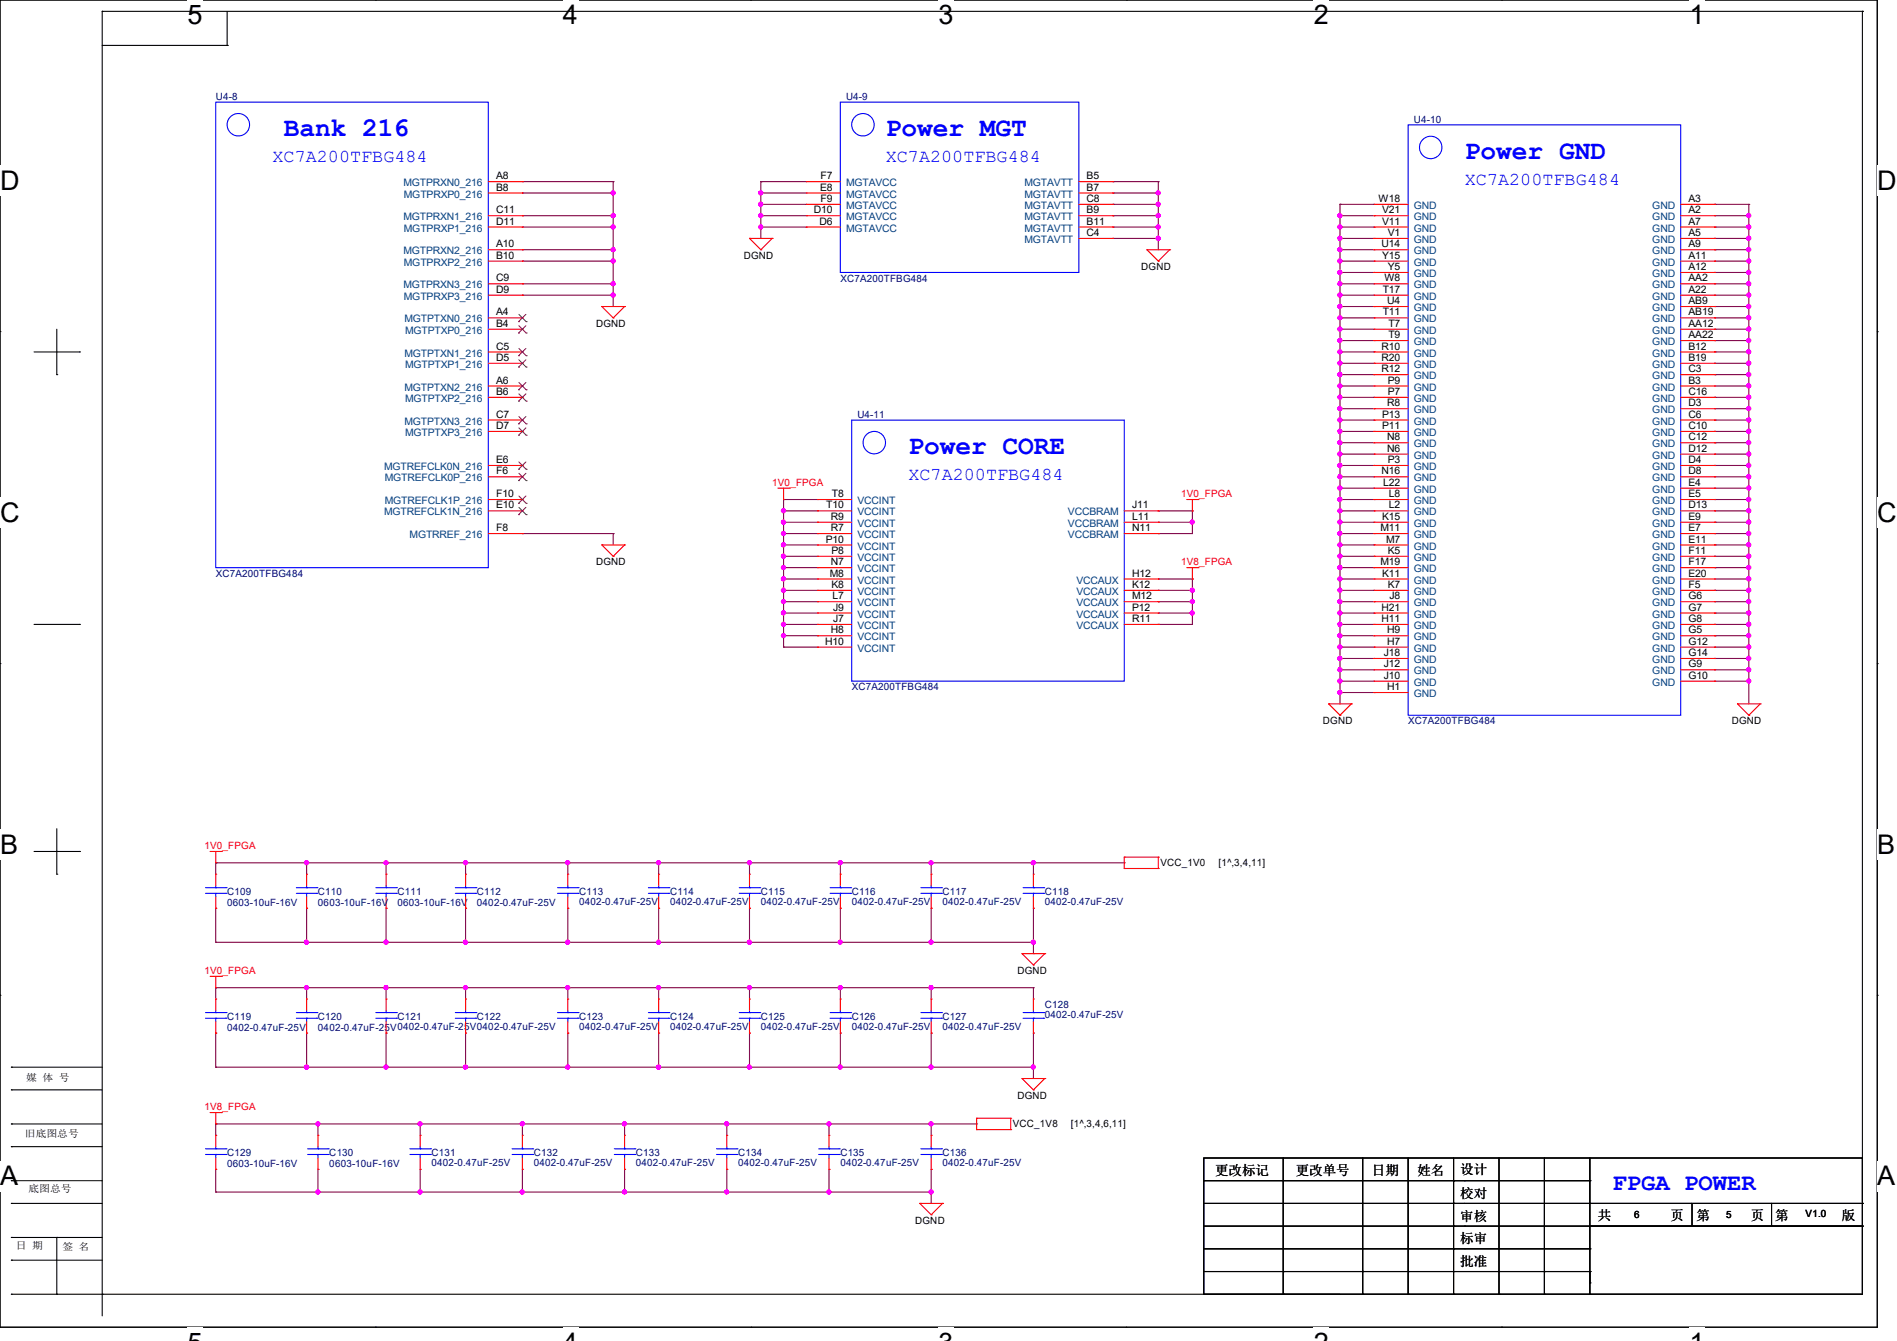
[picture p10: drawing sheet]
<svg xmlns="http://www.w3.org/2000/svg" width="297mm" height="210mm" viewBox="0 0 297 210" stroke-linecap="round" stroke-linejoin="round" font-family="sans-serif">
<defs><g id="words">
<g font-size="4.2">
<text x="29.4" y="3.8">5</text>
<text x="88.1" y="3.8">4</text>
<text x="146.9" y="3.8">3</text>
<text x="205.7" y="3.8">2</text>
<text x="264.5" y="3.8">1</text>
<text x="0" y="29.8">D</text>
<text x="293.9" y="29.8">D</text>
<text x="0" y="81.7">C</text>
<text x="293.9" y="81.7">C</text>
<text x="0" y="133.7">B</text>
<text x="293.9" y="133.7">B</text>
<text x="0" y="185.6">A</text>
<text x="293.9" y="185.6">A</text>
</g>
<g font-size="4.2" fill="#00f">
<text x="44.4" y="21.3">Bank 216</text>
<text x="138.7" y="21.3">Power MGT</text>
<text x="229.4" y="24.9">Power GND</text>
<text x="142.2" y="71.1">Power CORE</text>
</g>
<text font-size="3.7" fill="#00f" x="252.5" y="186.3">FPGA POWER</text>
<g font-size="2.8" fill="#00f">
<text x="42.7" y="25.4">XC7A200TFBG484</text>
<text x="138.7" y="25.4">XC7A200TFBG484</text>
<text x="229.4" y="28.9">XC7A200TFBG484</text>
<text x="142.2" y="75.1">XC7A200TFBG484</text>
</g>
<g font-size="2.1">
<text x="190.2" y="184.1">更改标记</text>
<text x="202.9" y="184.1">更改单号</text>
<text x="214.8" y="184.1">日期</text>
<text x="221.9" y="184.1">姓名</text>
<text x="228.6" y="183.9">设计</text>
<text x="228.6" y="187.6">校对</text>
<text x="228.6" y="191.2">审核</text>
<text x="250.1" y="191">共</text>
<text x="261.5" y="191">页</text>
<text x="265.6" y="191">第</text>
<text x="274.2" y="191">页</text>
<text x="277.9" y="191">第</text>
<text x="288.4" y="191">版</text>
<text x="228.6" y="194.7">标审</text>
<text x="228.6" y="198.3">批准</text>
</g>
<g font-size="1.6" fill="#000080">
<text x="33.8" y="15.7">U4-8</text>
<text x="132.5" y="15.7">U4-9</text>
<text x="221.4" y="19.2">U4-10</text>
<text x="131.6" y="44.1">XC7A200TFBG484</text>
<text x="134.2" y="65.4">U4-11</text>
<text x="33.8" y="90.3">XC7A200TFBG484</text>
<text x="133.3" y="108.1">XC7A200TFBG484</text>
<text x="220.5" y="113.5">XC7A200TFBG484</text>
<text x="35.6" y="140.1">C109</text>
<text x="35.6" y="141.9">0603-10uF-16V</text>
<text x="49.8" y="140.1">C110</text>
<text x="49.8" y="141.9">0603-10uF-16V</text>
<text x="62.2" y="140.1">C111</text>
<text x="62.2" y="141.9">0603-10uF-16V</text>
<text x="74.7" y="140.1">C112</text>
<text x="74.7" y="141.9">0402-0.47uF-25V</text>
<text x="90.7" y="140.1">C113</text>
<text x="90.7" y="141.7">0402-0.47uF-25V</text>
<text x="104.9" y="140.1">C114</text>
<text x="104.9" y="141.7">0402-0.47uF-25V</text>
<text x="119.1" y="140.1">C115</text>
<text x="119.1" y="141.7">0402-0.47uF-25V</text>
<text x="133.3" y="140.1">C116</text>
<text x="133.3" y="141.7">0402-0.47uF-25V</text>
<text x="147.6" y="140.1">C117</text>
<text x="147.6" y="141.7">0402-0.47uF-25V</text>
<text x="163.6" y="140.1">C118</text>
<text x="163.6" y="141.7">0402-0.47uF-25V</text>
<text x="35.6" y="159.7">C119</text>
<text x="35.6" y="161.5">0402-0.47uF-25V</text>
<text x="49.8" y="159.7">C120</text>
<text x="49.8" y="161.5">0402-0.47uF-25V0402-0.47uF-25V0402-0.47uF-25V</text>
<text x="62.2" y="159.7">C121</text>
<text x="74.7" y="159.7">C122</text>
<text x="90.7" y="159.7">C123</text>
<text x="90.7" y="161.3">0402-0.47uF-25V</text>
<text x="104.9" y="159.7">C124</text>
<text x="104.9" y="161.3">0402-0.47uF-25V</text>
<text x="119.1" y="159.7">C125</text>
<text x="119.1" y="161.3">0402-0.47uF-25V</text>
<text x="133.3" y="159.7">C126</text>
<text x="133.3" y="161.3">0402-0.47uF-25V</text>
<text x="147.6" y="159.7">C127</text>
<text x="147.6" y="161.3">0402-0.47uF-25V</text>
<text x="163.6" y="157.9">C128</text>
<text x="163.6" y="159.5">0402-0.47uF-25V</text>
<text x="35.6" y="181">C129</text>
<text x="35.6" y="182.8">0603-10uF-16V</text>
<text x="51.6" y="181">C130</text>
<text x="51.6" y="182.8">0603-10uF-16V</text>
<text x="67.6" y="181">C131</text>
<text x="67.6" y="182.6">0402-0.47uF-25V</text>
<text x="83.6" y="181">C132</text>
<text x="83.6" y="182.6">0402-0.47uF-25V</text>
<text x="99.6" y="181">C133</text>
<text x="99.6" y="182.6">0402-0.47uF-25V</text>
<text x="115.6" y="181">C134</text>
<text x="115.6" y="182.6">0402-0.47uF-25V</text>
<text x="131.6" y="181">C135</text>
<text x="131.6" y="182.6">0402-0.47uF-25V</text>
<text x="147.6" y="181">C136</text>
<text x="147.6" y="182.6">0402-0.47uF-25V</text>
</g>
<g font-size="1.6" fill="#004080">
<text x="63.2" y="29.2">MGTPRXN0_216</text>
<text x="132.5" y="29.2">MGTAVCC</text>
<text x="160.4" y="29.2">MGTAVTT</text>
<text x="63.2" y="34.5">MGTPRXN1_216</text>
<text x="63.2" y="30.9">MGTPRXP0_216</text>
<text x="132.5" y="30.9">MGTAVCC</text>
<text x="132.5" y="32.7">MGTAVCC</text>
<text x="132.5" y="34.5">MGTAVCC</text>
<text x="160.4" y="34.5">MGTAVTT</text>
<text x="160.4" y="32.7">MGTAVTT</text>
<text x="160.4" y="30.9">MGTAVTT</text>
<text x="221.4" y="32.7">GND</text>
<text x="221.4" y="34.5">GND</text>
<text x="258.7" y="34.5">GND</text>
<text x="258.7" y="32.7">GND</text>
<text x="63.2" y="39.8">MGTPRXN2_216</text>
<text x="63.2" y="41.6">MGTPRXP2_216</text>
<text x="63.2" y="36.3">MGTPRXP1_216</text>
<text x="132.5" y="36.3">MGTAVCC</text>
<text x="160.4" y="38.1">MGTAVTT</text>
<text x="160.4" y="36.3">MGTAVTT</text>
<text x="221.4" y="36.3">GND</text>
<text x="221.4" y="38.1">GND</text>
<text x="221.4" y="39.8">GND</text>
<text x="221.4" y="41.6">GND</text>
<text x="258.7" y="41.6">GND</text>
<text x="258.7" y="39.8">GND</text>
<text x="258.7" y="38.1">GND</text>
<text x="258.7" y="36.3">GND</text>
<text x="63.2" y="45.2">MGTPRXN3_216</text>
<text x="63.2" y="46.9">MGTPRXP3_216</text>
<text x="221.4" y="43.4">GND</text>
<text x="221.4" y="45.2">GND</text>
<text x="221.4" y="46.9">GND</text>
<text x="258.7" y="46.9">GND</text>
<text x="258.7" y="45.2">GND</text>
<text x="258.7" y="43.4">GND</text>
<text x="63.3" y="50.5">MGTPTXN0_216</text>
<text x="63.4" y="52.3">MGTPTXP0_216</text>
<text x="221.4" y="48.7">GND</text>
<text x="221.4" y="50.5">GND</text>
<text x="221.4" y="52.3">GND</text>
<text x="258.7" y="52.3">GND</text>
<text x="258.7" y="50.5">GND</text>
<text x="258.7" y="48.7">GND</text>
<text x="63.3" y="55.8">MGTPTXN1_216</text>
<text x="63.4" y="57.6">MGTPTXP1_216</text>
<text x="221.4" y="54.1">GND</text>
<text x="221.4" y="55.8">GND</text>
<text x="221.4" y="57.6">GND</text>
<text x="221.4" y="59.4">GND</text>
<text x="258.7" y="59.4">GND</text>
<text x="258.7" y="57.6">GND</text>
<text x="258.7" y="55.8">GND</text>
<text x="258.7" y="54.1">GND</text>
<text x="63.3" y="61.2">MGTPTXN2_216</text>
<text x="63.4" y="63">MGTPTXP2_216</text>
<text x="221.4" y="61.2">GND</text>
<text x="221.4" y="63">GND</text>
<text x="221.4" y="64.7">GND</text>
<text x="258.7" y="64.7">GND</text>
<text x="258.7" y="63">GND</text>
<text x="258.7" y="61.2">GND</text>
<text x="63.3" y="66.5">MGTPTXN3_216</text>
<text x="63.4" y="68.3">MGTPTXP3_216</text>
<text x="221.4" y="66.5">GND</text>
<text x="221.4" y="68.3">GND</text>
<text x="221.4" y="70.1">GND</text>
<text x="221.4" y="71.8">GND</text>
<text x="258.7" y="71.8">GND</text>
<text x="258.7" y="70.1">GND</text>
<text x="258.7" y="68.3">GND</text>
<text x="258.7" y="66.5">GND</text>
<text x="60.2" y="73.6">MGTREFCLK0N_216</text>
<text x="60.2" y="75.4">MGTREFCLK0P_216</text>
<text x="221.4" y="73.6">GND</text>
<text x="221.4" y="75.4">GND</text>
<text x="221.4" y="77.2">GND</text>
<text x="258.7" y="77.2">GND</text>
<text x="258.7" y="75.4">GND</text>
<text x="258.7" y="73.6">GND</text>
<text x="60.2" y="80.7">MGTREFCLK1N_216</text>
<text x="60.2" y="79">MGTREFCLK1P_216</text>
<text x="134.2" y="79">VCCINT</text>
<text x="134.2" y="80.7">VCCINT</text>
<text x="134.2" y="82.5">VCCINT</text>
<text x="167.2" y="82.5">VCCBRAM</text>
<text x="167.2" y="80.7">VCCBRAM</text>
<text x="221.4" y="79">GND</text>
<text x="221.4" y="80.7">GND</text>
<text x="221.4" y="82.5">GND</text>
<text x="258.7" y="82.5">GND</text>
<text x="258.7" y="80.7">GND</text>
<text x="258.7" y="79">GND</text>
<text x="64.1" y="84.3">MGTRREF_216</text>
<text x="134.2" y="84.3">VCCINT</text>
<text x="134.2" y="86.1">VCCINT</text>
<text x="134.2" y="87.8">VCCINT</text>
<text x="134.2" y="89.6">VCCINT</text>
<text x="167.2" y="84.3">VCCBRAM</text>
<text x="221.4" y="84.3">GND</text>
<text x="221.4" y="86.1">GND</text>
<text x="221.4" y="87.8">GND</text>
<text x="221.4" y="89.6">GND</text>
<text x="258.7" y="89.6">GND</text>
<text x="258.7" y="87.8">GND</text>
<text x="258.7" y="86.1">GND</text>
<text x="258.7" y="84.3">GND</text>
<text x="134.2" y="91.4">VCCINT</text>
<text x="134.2" y="93.2">VCCINT</text>
<text x="134.2" y="95">VCCINT</text>
<text x="168.5" y="95">VCCAUX</text>
<text x="168.5" y="93.2">VCCAUX</text>
<text x="168.5" y="91.4">VCCAUX</text>
<text x="221.4" y="91.4">GND</text>
<text x="221.4" y="93.2">GND</text>
<text x="221.4" y="95">GND</text>
<text x="258.7" y="95">GND</text>
<text x="258.7" y="93.2">GND</text>
<text x="258.7" y="91.4">GND</text>
<text x="134.2" y="96.7">VCCINT</text>
<text x="134.2" y="98.5">VCCINT</text>
<text x="134.2" y="100.3">VCCINT</text>
<text x="168.5" y="98.5">VCCAUX</text>
<text x="168.5" y="96.7">VCCAUX</text>
<text x="221.4" y="96.7">GND</text>
<text x="221.4" y="98.5">GND</text>
<text x="221.4" y="100.3">GND</text>
<text x="258.7" y="100.3">GND</text>
<text x="258.7" y="98.5">GND</text>
<text x="258.7" y="96.7">GND</text>
<text x="134.2" y="102.1">VCCINT</text>
<text x="221.4" y="102.1">GND</text>
<text x="221.4" y="103.8">GND</text>
<text x="221.4" y="105.6">GND</text>
<text x="221.4" y="107.4">GND</text>
<text x="258.7" y="107.4">GND</text>
<text x="258.7" y="105.6">GND</text>
<text x="258.7" y="103.8">GND</text>
<text x="258.7" y="102.1">GND</text>
<text x="221.4" y="109.2">GND</text>
</g>
<g font-size="1.6">
<text x="77.7" y="29.8">B8</text>
<text x="77.7" y="28.1">A8</text>
<text x="128.4" y="29.8">E8</text>
<text x="128.5" y="28.1">F7</text>
<text x="170.1" y="29.8">B7</text>
<text x="170.1" y="28.1">B5</text>
<text x="77.7" y="35.2">D11</text>
<text x="77.7" y="33.4">C11</text>
<text x="127.4" y="33.4">D10</text>
<text x="128.3" y="35.2">D6</text>
<text x="128.5" y="31.6">F9</text>
<text x="170.1" y="35.2">B11</text>
<text x="170.1" y="33.4">B9</text>
<text x="170.1" y="31.6">C8</text>
<text x="215.9" y="31.6">W18</text>
<text x="216.4" y="33.4">V21</text>
<text x="216.4" y="35.2">V11</text>
<text x="264.4" y="35.2">A7</text>
<text x="264.4" y="33.4">A2</text>
<text x="264.4" y="31.6">A3</text>
<text x="77.7" y="40.5">B10</text>
<text x="77.7" y="38.7">A10</text>
<text x="116.5" y="40.6">DGND</text>
<text x="170.1" y="37">C4</text>
<text x="216.3" y="38.7">U14</text>
<text x="216.4" y="40.5">Y15</text>
<text x="217.3" y="37">V1</text>
<text x="264.4" y="40.5">A11</text>
<text x="264.4" y="38.7">A9</text>
<text x="264.4" y="37">A5</text>
<text x="77.7" y="45.8">D9</text>
<text x="77.7" y="44.1">C9</text>
<text x="178.7" y="42.3">DGND</text>
<text x="216.5" y="45.8">T17</text>
<text x="216.7" y="44.1">W8</text>
<text x="217.2" y="47.6">U4</text>
<text x="217.3" y="42.3">Y5</text>
<text x="264.4" y="47.6">AB9</text>
<text x="264.4" y="45.8">A22</text>
<text x="264.4" y="44.1">AA2</text>
<text x="264.4" y="42.3">A12</text>
<text x="77.7" y="51.2">B4</text>
<text x="77.7" y="49.4">A4</text>
<text x="93.3" y="51.2">DGND</text>
<text x="216.5" y="49.4">T11</text>
<text x="217.4" y="51.2">T7</text>
<text x="217.4" y="53">T9</text>
<text x="264.4" y="53">AA22</text>
<text x="264.4" y="51.2">AA12</text>
<text x="264.4" y="49.4">AB19</text>
<text x="77.7" y="56.5">D5</text>
<text x="77.7" y="54.7">C5</text>
<text x="216.3" y="54.7">R10</text>
<text x="216.3" y="56.5">R20</text>
<text x="216.3" y="58.3">R12</text>
<text x="264.4" y="58.3">C3</text>
<text x="264.4" y="56.5">B19</text>
<text x="264.4" y="54.7">B12</text>
<text x="77.7" y="65.4">C7</text>
<text x="77.7" y="61.8">B6</text>
<text x="77.7" y="60.1">A6</text>
<text x="216.4" y="65.4">P13</text>
<text x="217.2" y="63.6">R8</text>
<text x="217.3" y="60.1">P9</text>
<text x="217.3" y="61.8">P7</text>
<text x="264.4" y="65.4">C6</text>
<text x="264.4" y="63.6">D3</text>
<text x="264.4" y="61.8">C16</text>
<text x="264.4" y="60.1">B3</text>
<text x="77.7" y="67.2">D7</text>
<text x="216.4" y="67.2">P11</text>
<text x="217.2" y="69">N8</text>
<text x="217.2" y="70.7">N6</text>
<text x="264.4" y="70.7">D12</text>
<text x="264.4" y="69">C12</text>
<text x="264.4" y="67.2">C10</text>
<text x="77.7" y="72.5">E6</text>
<text x="77.7" y="74.3">F6</text>
<text x="77.7" y="77.9">F10</text>
<text x="130.3" y="77.9">T8</text>
<text x="216.3" y="74.3">N16</text>
<text x="216.6" y="76.1">L22</text>
<text x="217.3" y="72.5">P3</text>
<text x="217.5" y="77.9">L8</text>
<text x="264.4" y="77.9">E5</text>
<text x="264.4" y="76.1">E4</text>
<text x="264.4" y="74.3">D8</text>
<text x="264.4" y="72.5">D4</text>
<text x="77.7" y="83.2">F8</text>
<text x="77.7" y="79.6">E10</text>
<text x="129.4" y="79.6">T10</text>
<text x="130.1" y="81.4">R9</text>
<text x="130.1" y="83.2">R7</text>
<text x="177.2" y="83.2">N11</text>
<text x="177.2" y="81.4">L11</text>
<text x="177.2" y="79.6">J11</text>
<text x="216.2" y="83.2">M11</text>
<text x="216.4" y="81.4">K15</text>
<text x="217.5" y="79.6">L2</text>
<text x="264.4" y="83.2">E7</text>
<text x="264.4" y="81.4">E9</text>
<text x="264.4" y="79.6">D13</text>
<text x="93.3" y="88.6">DGND</text>
<text x="129.3" y="85">P10</text>
<text x="130.1" y="88.5">N7</text>
<text x="130.2" y="86.7">P8</text>
<text x="216.2" y="88.5">M19</text>
<text x="217" y="85">M7</text>
<text x="217.3" y="86.7">K5</text>
<text x="264.4" y="88.5">F17</text>
<text x="264.4" y="86.7">F11</text>
<text x="264.4" y="85">E11</text>
<text x="129.9" y="90.3">M8</text>
<text x="130.2" y="92.1">K8</text>
<text x="130.3" y="93.9">L7</text>
<text x="130.4" y="95.6">J9</text>
<text x="177.2" y="95.6">P12</text>
<text x="177.2" y="93.9">M12</text>
<text x="177.2" y="92.1">K12</text>
<text x="177.2" y="90.3">H12</text>
<text x="216.3" y="95.6">H21</text>
<text x="216.4" y="90.3">K11</text>
<text x="217.3" y="92.1">K7</text>
<text x="217.5" y="93.9">J8</text>
<text x="264.4" y="95.6">G7</text>
<text x="264.4" y="93.9">G6</text>
<text x="264.4" y="92.1">F5</text>
<text x="264.4" y="90.3">E20</text>
<text x="129.2" y="101">H10</text>
<text x="130.1" y="99.2">H8</text>
<text x="130.4" y="97.4">J7</text>
<text x="177.2" y="97.4">R11</text>
<text x="216.3" y="97.4">H11</text>
<text x="217.2" y="99.2">H9</text>
<text x="217.2" y="101">H7</text>
<text x="264.4" y="101">G12</text>
<text x="264.4" y="99.2">G5</text>
<text x="264.4" y="97.4">G8</text>
<text x="216.7" y="102.7">J18</text>
<text x="216.7" y="104.5">J12</text>
<text x="216.7" y="106.3">J10</text>
<text x="264.4" y="106.3">G10</text>
<text x="264.4" y="104.5">G9</text>
<text x="264.4" y="102.7">G14</text>
<text x="207.1" y="113.5">DGND</text>
<text x="217.2" y="108.1">H1</text>
<text x="271.1" y="113.5">DGND</text>
<text x="181.7" y="135.7">VCC_1V0</text>
<text x="190.8" y="135.7">[1^,3,4,11]</text>
<text x="159.3" y="152.6">DGND</text>
<text x="4.1" y="169.2">媒 体 号</text>
<text x="159.3" y="172.1">DGND</text>
<text x="3.9" y="178.1">旧底图总号</text>
<text x="158.6" y="176.6">VCC_1V8</text>
<text x="167.7" y="176.6">[1^,3,4,6,11]</text>
<text x="4.4" y="186.7">底图总号</text>
<text x="143.3" y="191.7">DGND</text>
<text x="255.9" y="190.8">6</text>
<text x="270.3" y="190.8">5</text>
<text x="282.7" y="190.6">V1.0</text>
<text x="2.5" y="195.6">日 期</text>
<text x="9.8" y="195.7">签 名</text>
</g>
<g font-size="1.6" fill="#f00">
<text x="120.9" y="76.1">1V0_FPGA</text>
<text x="184.9" y="77.9">1V0_FPGA</text>
<text x="184.9" y="88.6">1V8_FPGA</text>
<text x="32" y="133">1V0_FPGA</text>
<text x="32" y="152.6">1V0_FPGA</text>
<text x="32" y="173.9">1V8_FPGA</text>
</g>
</g></defs>
<path d="M0 0h293.9v207.9h-293.9z" fill="none" stroke="#000" stroke-width=".17"/>
<g fill="#fff">
<path d="M29.4 0h2.3v4.7h-2.3z"/>
<path d="M29.4 207.9h2.3v2.1h-2.3z"/>
</g>
<path d="M58.8 0h.1M58.8 207.9h.1" fill="none" stroke="#000" stroke-width=".17"/>
<g fill="#fff">
<path d="M88.1 0h2.4v4.7h-2.4z"/>
<path d="M88.1 207.9h2.4v2.1h-2.4z"/>
</g>
<path d="M117.6 0h.1M117.6 207.9h.1" fill="none" stroke="#000" stroke-width=".17"/>
<g fill="#fff">
<path d="M146.9 0h2.4v4.7h-2.4z"/>
<path d="M146.9 207.9h2.4v2.1h-2.4z"/>
</g>
<path d="M176.3 0h.1M176.3 207.9h.1" fill="none" stroke="#000" stroke-width=".17"/>
<g fill="#fff">
<path d="M205.7 0h2.4v4.7h-2.4z"/>
<path d="M205.7 207.9h2.4v2.1h-2.4z"/>
</g>
<path d="M235.1 0h.1M235.1 207.9h.1" fill="none" stroke="#000" stroke-width=".17"/>
<g fill="#fff">
<path d="M264.5 0h2.4v4.7h-2.4z"/>
<path d="M264.5 207.9h2.4v2.1h-2.4z"/>
<path d="M0 26h3v4.7h-3z"/>
<path d="M293.9 26h3.1v4.7h-3.1z"/>
<path d="M0 77.9h3v4.7h-3z"/>
<path d="M293.9 77.9h3.1v4.7h-3.1z"/>
</g>
<path d="M0 51.9h.1M293.9 51.9h.1" fill="none" stroke="#000" stroke-width=".17"/>
<g fill="#fff">
<path d="M0 129.9h2.8v4.7h-2.8z"/>
<path d="M293.9 129.9h2.9v4.7h-2.9z"/>
</g>
<path d="M0 103.9h.1M293.9 103.9h.1" fill="none" stroke="#000" stroke-width=".17"/>
<g fill="#fff">
<path d="M0 181.8h2.8v4.8h-2.8z"/>
<path d="M293.8 181.8h3v4.8h-3z"/>
</g>
<g fill="none" stroke="#000" stroke-width=".17">
<path d="M16 1.8h.1M16 7.1h19.6M16 1.8v204.3M16 1.8h275.6M35.6 7.1h.1M35.6 1.8v5.3M291.6 1.8h.1M291.6 1.8v179.6M5.3 55.1h7.1M8.9 58.7h.1M8.9 51.6v7.1M12.4 55.1h.1"/>
<path d="M5.3 97.8h7.1M12.4 97.8h.1M5.3 133.3h7.1M8.9 136.9h.1M8.9 129.8v7.1M12.4 133.3h.1M0 155.9h.1M293.9 155.9h.1M1.8 167.1h.1M1.8 170.7h.1M1.8 176h.1M1.8 179.6h.1"/>
<path d="M1.8 167.1h14.2M1.8 170.7h14.2M1.8 176h14.2M1.8 179.6h14.2M1.8 184.9h.1M1.8 188.5h.1M1.8 193.8h.1M1.8 197.4h.1M1.8 184.9h14.2M1.8 188.5h14.2M1.8 193.8h14.2M1.8 197.4h14.2"/>
<path d="M8.9 193.8h.1M8.9 193.8v8.9M188.5 181.4h103.1v21.3h-103.1zM188.5 184.9h60.4M188.5 188.5h103.1M188.5 192h103.1M188.5 195.6h60.4M188.5 199.1h60.4M200.9 199.1h.1M200.9 181.4v21.3M213.4 199.1h.1M213.4 181.4v21.3"/>
<path d="M220.5 199.1h.1M220.5 181.4v21.3M227.6 199.1h.1M227.6 184.9h.1M227.6 188.5h.1M227.6 192h.1M227.6 195.6h.1M227.6 181.4v21.3M234.7 199.1h.1M234.7 181.4v21.3M241.8 199.1h.1M241.8 181.4v21.3"/>
<path d="M248.9 184.9h.1M248.9 199.1h.1M248.9 188.5h.1M248.9 192h.1M248.9 195.6h.1M248.9 181.4v21.3M264.9 192h.1M264.9 188.5v3.5M277.4 192h.1M277.4 188.5v3.5M291.6 188.5h.1M291.6 192h.1"/>
<path d="M1.8 202.7h.1M1.8 202.7h208M8.9 202.7h.1M16 202.7h.1M200.9 202.7h.1M213.4 202.7h.1M220.5 202.7h.1M227.6 202.7h.1M234.7 202.7h.1M241.8 202.7h.1M248.9 200.9h.1M248.9 202.7h.1"/>
</g>
<g fill="none" stroke="#800040" stroke-width=".17">
<path d="M81.8 28.4h.1M81.8 30.2h.1M81.8 33.8h.1M81.8 35.6h.1M81.8 39.1h.1M81.8 33.8h14.2M81.8 35.6h14.2M81.8 39.1h14.2M81.8 28.4h14.2M81.8 30.2h14.2M96 28.4h.1M96 33.8h.1"/>
<path d="M96 39.1h.1M96 30.2h.1M96 35.6h.1M96 28.4v19.6M119.1 28.4h.1M119.1 30.2h.1M119.1 32h.1M119.1 33.8h.1M119.1 35.6h.1M119.1 32h7.1M119.1 33.8h7.1M119.1 35.6h7.1"/>
<path d="M119.1 28.4h7.1M119.1 30.2h7.1M119.1 28.4v8.9M174.2 28.4h.1M174.2 30.2h.1M174.2 32h.1M174.2 33.8h.1M174.2 35.6h.1M174.2 37.3h.1M174.2 32h7.2M174.2 33.8h7.2M174.2 35.6h7.2"/>
<path d="M174.2 37.3h7.2M174.2 28.4h7.2M174.2 30.2h7.2M181.4 28.4h.1M181.4 30.2h.1M181.4 32h.1M181.4 33.8h.1M181.4 35.6h.1M181.4 37.3h.1M181.4 28.4v10.7M209.8 32h.1M209.8 33.8h.1"/>
<path d="M209.8 35.6h.1M209.8 37.3h.1M209.8 39.1h.1M209.8 32h5.3M209.8 33.8h5.3M209.8 35.6h5.3M209.8 37.3h5.3M209.8 39.1h5.3M209.8 32v78.2M268.5 32h.1M268.5 33.8h.1M268.5 35.6h.1"/>
<path d="M268.5 37.3h.1M268.5 39.1h.1M268.5 32h5.3M268.5 33.8h5.3M268.5 35.6h5.3M268.5 37.3h5.3M268.5 39.1h5.3M273.8 32h.1M273.8 33.8h.1M273.8 35.6h.1M273.8 37.3h.1M273.8 39.1h.1"/>
<path d="M273.8 32v78.2M81.8 40.9h.1M81.8 44.4h.1M81.8 46.2h.1M81.8 40.9h14.2M81.8 44.4h14.2M81.8 46.2h14.2M96 44.4h.1M96 40.9h.1M96 46.2h.1M209.8 40.9h.1M209.8 42.7h.1"/>
<path d="M209.8 44.4h.1M209.8 46.2h.1M209.8 48h.1M209.8 49.8h.1M209.8 51.6h.1M209.8 53.3h.1M209.8 55.1h.1M209.8 56.9h.1M209.8 58.7h.1M209.8 40.9h5.3M209.8 42.7h5.3M209.8 44.4h5.3"/>
<path d="M209.8 46.2h5.3M209.8 48h5.3M209.8 49.8h5.3M209.8 51.6h5.3M209.8 53.3h5.3M209.8 55.1h5.3M209.8 56.9h5.3M209.8 58.7h5.3M268.5 40.9h.1M268.5 42.7h.1M268.5 44.4h.1M268.5 46.2h.1"/>
<path d="M268.5 48h.1M268.5 49.8h.1M268.5 51.6h.1M268.5 53.3h.1M268.5 55.1h.1M268.5 56.9h.1M268.5 58.7h.1M268.5 40.9h5.3M268.5 42.7h5.3M268.5 44.4h5.3M268.5 46.2h5.3M268.5 48h5.3"/>
<path d="M268.5 49.8h5.3M268.5 51.6h5.3M268.5 53.3h5.3M268.5 55.1h5.3M268.5 56.9h5.3M268.5 58.7h5.3M273.8 40.9h.1M273.8 42.7h.1M273.8 44.4h.1M273.8 46.2h.1M273.8 48h.1M273.8 49.8h.1"/>
<path d="M273.8 51.6h.1M273.8 53.3h.1M273.8 55.1h.1M273.8 56.9h.1M273.8 58.7h.1M122.7 78.2h.1M122.7 78.2h5.3M122.7 78.2v23.1M209.8 60.5h.1M209.8 62.2h.1M209.8 64h.1M209.8 65.8h.1"/>
<path d="M209.8 67.6h.1M209.8 69.3h.1M209.8 71.1h.1M209.8 72.9h.1M209.8 74.7h.1M209.8 76.5h.1M209.8 78.2h.1M209.8 78.2h5.3M209.8 60.5h5.3M209.8 62.2h5.3M209.8 64h5.3M209.8 65.8h5.3"/>
<path d="M209.8 67.6h5.3M209.8 69.3h5.3M209.8 71.1h5.3M209.8 72.9h5.3M209.8 74.7h5.3M209.8 76.5h5.3M268.5 60.5h.1M268.5 62.2h.1M268.5 64h.1M268.5 65.8h.1M268.5 67.6h.1M268.5 69.3h.1"/>
<path d="M268.5 71.1h.1M268.5 72.9h.1M268.5 74.7h.1M268.5 76.5h.1M268.5 78.2h.1M268.5 78.2h5.3M268.5 60.5h5.3M268.5 62.2h5.3M268.5 64h5.3M268.5 65.8h5.3M268.5 67.6h5.3M268.5 69.3h5.3"/>
<path d="M268.5 71.1h5.3M268.5 72.9h5.3M268.5 74.7h5.3M268.5 76.5h5.3M273.8 60.5h.1M273.8 62.2h.1M273.8 64h.1M273.8 65.8h.1M273.8 67.6h.1M273.8 69.3h.1M273.8 71.1h.1M273.8 72.9h.1"/>
<path d="M273.8 74.7h.1M273.8 76.5h.1M273.8 78.2h.1M81.8 83.6h.1M81.8 83.6h14.2M96 83.6h.1M96 83.6v1.7M122.7 80h.1M122.7 81.8h.1M122.7 83.6h.1M122.7 85.3h.1M122.7 87.1h.1"/>
<path d="M122.7 88.9h.1M122.7 90.7h.1M122.7 92.5h.1M122.7 94.2h.1M122.7 96h.1M122.7 97.8h.1M122.7 99.6h.1M122.7 97.8h5.3M122.7 90.7h5.3M122.7 92.5h5.3M122.7 94.2h5.3M122.7 96h5.3"/>
<path d="M122.7 80h5.3M122.7 83.6h5.3M122.7 81.8h5.3M122.7 85.3h5.3M122.7 87.1h5.3M122.7 88.9h5.3M122.7 99.6h5.3M181.4 97.8h.1M181.4 90.7h.1M181.4 92.5h.1M181.4 94.2h.1M181.4 96h.1"/>
<path d="M181.4 80h.1M181.4 83.6h.1M181.4 81.8h.1M181.4 90.7h5.3M181.4 92.5h5.3M181.4 94.2h5.3M181.4 96h5.3M181.4 80h5.3M181.4 81.8h5.3M186.7 90.7h.1M186.7 92.5h.1M186.7 94.2h.1"/>
<path d="M186.7 96h.1M186.7 80h.1M186.7 81.8h.1M186.7 90.7v7.1h-5.3M186.7 80v3.6h-5.3M209.8 80h.1M209.8 81.8h.1M209.8 83.6h.1M209.8 85.3h.1M209.8 87.1h.1M209.8 88.9h.1M209.8 90.7h.1"/>
<path d="M209.8 92.5h.1M209.8 94.2h.1M209.8 96h.1M209.8 97.8h.1M209.8 99.6h.1M209.8 97.8h5.3M209.8 90.7h5.3M209.8 92.5h5.3M209.8 94.2h5.3M209.8 96h5.3M209.8 80h5.3M209.8 83.6h5.3"/>
<path d="M209.8 81.8h5.3M209.8 85.3h5.3M209.8 87.1h5.3M209.8 88.9h5.3M209.8 99.6h5.3M268.5 80h.1M268.5 81.8h.1M268.5 83.6h.1M268.5 85.3h.1M268.5 87.1h.1M268.5 88.9h.1M268.5 90.7h.1"/>
<path d="M268.5 92.5h.1M268.5 94.2h.1M268.5 96h.1M268.5 97.8h.1M268.5 99.6h.1M268.5 97.8h5.3M268.5 90.7h5.3M268.5 92.5h5.3M268.5 94.2h5.3M268.5 96h5.3M268.5 80h5.3M268.5 83.6h5.3"/>
<path d="M268.5 81.8h5.3M268.5 85.3h5.3M268.5 87.1h5.3M268.5 88.9h5.3M268.5 99.6h5.3M273.8 80h.1M273.8 81.8h.1M273.8 83.6h.1M273.8 85.3h.1M273.8 87.1h.1M273.8 88.9h.1M273.8 90.7h.1"/>
<path d="M273.8 92.5h.1M273.8 94.2h.1M273.8 96h.1M273.8 97.8h.1M273.8 99.6h.1M122.7 101.3h.1M122.7 101.3h5.3M209.8 101.3h.1M209.8 103.1h.1M209.8 104.9h.1M209.8 106.7h.1M209.8 108.5h.1"/>
<path d="M209.8 101.3h5.3M209.8 103.1h5.3M209.8 104.9h5.3M209.8 106.7h5.3M209.8 108.5h5.3M268.5 101.3h.1M268.5 103.1h.1M268.5 104.9h.1M268.5 106.7h.1M268.5 101.3h5.3M268.5 103.1h5.3M268.5 104.9h5.3"/>
<path d="M268.5 106.7h5.3M273.8 101.3h.1M273.8 103.1h.1M273.8 104.9h.1M273.8 106.7h.1M33.8 135.1h.1M33.8 135.1v1.8M33.8 135.1h142.2M48 135.1h.1M48 135.1v1.8M60.5 135.1h.1M60.5 135.1v1.8"/>
<path d="M72.9 135.1h.1M72.9 135.1v1.8M88.9 135.1h.1M88.9 135.1v1.8M103.1 135.1h.1M103.1 135.1v1.8M117.3 135.1h.1M117.3 135.1v1.8M131.6 135.1h.1M131.6 135.1v1.8M145.8 135.1h.1M145.8 135.1v1.8"/>
<path d="M161.8 135.1h.1M161.8 135.1v1.8M176 135.1h.1M33.8 142.2h.1M33.8 147.6h.1M33.8 154.7h.1M33.8 142.2v5.4M33.8 154.7v1.8M33.8 147.6h128M33.8 154.7h128M48 147.6h.1M48 142.2h.1"/>
<path d="M48 154.7h.1M48 142.2v5.4M48 154.7v1.8M60.5 142.2h.1M60.5 147.6h.1M60.5 154.7h.1M60.5 142.2v5.4M60.5 154.7v1.8M72.9 142.2h.1M72.9 147.6h.1M72.9 154.7h.1M72.9 142.2v5.4"/>
<path d="M72.9 154.7v1.8M88.9 142.2h.1M88.9 147.6h.1M88.9 154.7h.1M88.9 142.2v5.4M88.9 154.7v1.8M103.1 142.2h.1M103.1 147.6h.1M103.1 154.7h.1M103.1 142.2v5.4M103.1 154.7v1.8M117.3 142.2h.1"/>
<path d="M117.3 147.6h.1M117.3 154.7h.1M117.3 142.2v5.4M117.3 154.7v1.8M131.6 142.2h.1M131.6 147.6h.1M131.6 154.7h.1M131.6 142.2v5.4M131.6 154.7v1.8M145.8 142.2h.1M145.8 147.6h.1M145.8 154.7h.1"/>
<path d="M145.8 142.2v5.4M145.8 154.7v1.8M161.8 142.2h.1M161.8 149.4h.1M161.8 154.7h.1M161.8 142.2v7.2M161.8 154.7v1.8M33.8 167.1h.1M33.8 161.8h.1M33.8 176h.1M33.8 161.8v5.3M33.8 176v1.8"/>
<path d="M33.8 176h119.1M33.8 167.1h128M48 161.8h.1M48 167.1h.1M48 161.8v5.3M49.8 176h.1M49.8 176v1.8M60.5 161.8h.1M60.5 167.1h.1M60.5 161.8v5.3M65.8 176h.1M65.8 176v1.8"/>
<path d="M72.9 161.8h.1M72.9 167.1h.1M72.9 161.8v5.3M81.8 176h.1M81.8 176v1.8M88.9 161.8h.1M88.9 167.1h.1M88.9 161.8v5.3M97.8 176h.1M97.8 176v1.8M103.1 161.8h.1M103.1 167.1h.1"/>
<path d="M103.1 161.8v5.3M113.8 176h.1M113.8 176v1.8M117.3 161.8h.1M117.3 167.1h.1M117.3 161.8v5.3M129.8 176h.1M129.8 176v1.8M131.6 161.8h.1M131.6 167.1h.1M131.6 161.8v5.3M145.8 176h.1"/>
<path d="M145.8 161.8h.1M145.8 167.1h.1M145.8 161.8v5.3M145.8 176v1.8M152.9 176h.1M161.8 161.8h.1M161.8 167.1h.1M161.8 161.8v7.1M33.8 183.1h.1M33.8 186.7h.1M33.8 183.1v3.6M33.8 186.7h112"/>
<path d="M49.8 183.1h.1M49.8 186.7h.1M49.8 183.1v3.6M65.8 183.1h.1M65.8 186.7h.1M65.8 183.1v3.6M81.8 183.1h.1M81.8 186.7h.1M81.8 183.1v3.6M97.8 183.1h.1M97.8 186.7h.1M97.8 183.1v3.6"/>
<path d="M113.8 183.1h.1M113.8 186.7h.1M113.8 183.1v3.6M129.8 183.1h.1M129.8 186.7h.1M129.8 183.1v3.6M145.8 183.1h.1M145.8 186.7h.1M145.8 183.1v5.4"/>
</g>
<g fill="#f0f" stroke="#f0f" stroke-width=".17">
<circle cx="48" cy="135.1" r=".32"/>
<circle cx="60.4" cy="135.1" r=".32"/>
<circle cx="60.4" cy="147.6" r=".32"/>
<circle cx="88.9" cy="135.1" r=".32"/>
<circle cx="72.9" cy="135.1" r=".32"/>
<circle cx="117.3" cy="135.1" r=".32"/>
<circle cx="103.1" cy="135.1" r=".32"/>
<circle cx="117.3" cy="147.6" r=".32"/>
<circle cx="103.1" cy="147.6" r=".32"/>
<circle cx="131.6" cy="135.1" r=".32"/>
<circle cx="131.6" cy="147.6" r=".32"/>
<circle cx="161.8" cy="147.6" r=".32"/>
<circle cx="145.8" cy="147.6" r=".32"/>
<circle cx="161.8" cy="135.1" r=".32"/>
<circle cx="145.8" cy="135.1" r=".32"/>
<circle cx="186.7" cy="92.4" r=".32"/>
<circle cx="186.7" cy="94.2" r=".32"/>
<circle cx="186.7" cy="96" r=".32"/>
<circle cx="186.7" cy="81.8" r=".32"/>
<circle cx="122.7" cy="80" r=".32"/>
<circle cx="122.7" cy="83.5" r=".32"/>
<circle cx="122.7" cy="81.8" r=".32"/>
<circle cx="122.7" cy="85.3" r=".32"/>
<circle cx="122.7" cy="88.9" r=".32"/>
<circle cx="122.7" cy="87.1" r=".32"/>
<circle cx="122.7" cy="92.4" r=".32"/>
<circle cx="122.7" cy="90.7" r=".32"/>
<circle cx="122.7" cy="94.2" r=".32"/>
<circle cx="122.7" cy="96" r=".32"/>
<circle cx="122.7" cy="97.8" r=".32"/>
<circle cx="122.7" cy="99.5" r=".32"/>
<circle cx="81.8" cy="176" r=".32"/>
<circle cx="65.8" cy="176" r=".32"/>
<circle cx="113.8" cy="176" r=".32"/>
<circle cx="97.8" cy="176" r=".32"/>
<circle cx="113.8" cy="186.7" r=".32"/>
<circle cx="97.8" cy="186.7" r=".32"/>
<circle cx="129.8" cy="176" r=".32"/>
<circle cx="129.8" cy="186.7" r=".32"/>
<circle cx="145.8" cy="186.7" r=".32"/>
<circle cx="48" cy="167.1" r=".32"/>
<circle cx="88.9" cy="147.6" r=".32"/>
<circle cx="72.9" cy="147.6" r=".32"/>
<circle cx="48" cy="147.6" r=".32"/>
<circle cx="48" cy="154.7" r=".32"/>
<circle cx="60.4" cy="167.1" r=".32"/>
<circle cx="60.4" cy="154.7" r=".32"/>
<circle cx="88.9" cy="154.7" r=".32"/>
<circle cx="72.9" cy="154.7" r=".32"/>
<circle cx="88.9" cy="167.1" r=".32"/>
<circle cx="72.9" cy="167.1" r=".32"/>
<circle cx="103.1" cy="154.7" r=".32"/>
<circle cx="117.3" cy="154.7" r=".32"/>
<circle cx="117.3" cy="167.1" r=".32"/>
<circle cx="103.1" cy="167.1" r=".32"/>
<circle cx="131.6" cy="154.7" r=".32"/>
<circle cx="131.6" cy="167.1" r=".32"/>
<circle cx="161.8" cy="167.1" r=".32"/>
<circle cx="145.8" cy="167.1" r=".32"/>
<circle cx="145.8" cy="154.7" r=".32"/>
<circle cx="49.8" cy="176" r=".32"/>
<circle cx="49.8" cy="186.7" r=".32"/>
<circle cx="81.8" cy="186.7" r=".32"/>
<circle cx="65.8" cy="186.7" r=".32"/>
<circle cx="273.8" cy="35.5" r=".32"/>
<circle cx="273.8" cy="42.7" r=".32"/>
<circle cx="273.8" cy="49.8" r=".32"/>
<circle cx="273.8" cy="58.7" r=".32"/>
<circle cx="273.8" cy="71.1" r=".32"/>
<circle cx="273.8" cy="72.9" r=".32"/>
<circle cx="273.8" cy="80" r=".32"/>
<circle cx="273.8" cy="83.5" r=".32"/>
<circle cx="273.8" cy="87.1" r=".32"/>
<circle cx="273.8" cy="94.2" r=".32"/>
<circle cx="273.8" cy="96" r=".32"/>
<circle cx="273.8" cy="101.3" r=".32"/>
<circle cx="209.8" cy="33.8" r=".32"/>
<circle cx="209.8" cy="83.5" r=".32"/>
<circle cx="209.8" cy="85.3" r=".32"/>
<circle cx="209.8" cy="87.1" r=".32"/>
<circle cx="209.8" cy="96" r=".32"/>
<circle cx="273.8" cy="33.8" r=".32"/>
<circle cx="273.8" cy="39.1" r=".32"/>
<circle cx="273.8" cy="37.3" r=".32"/>
<circle cx="273.8" cy="40.9" r=".32"/>
<circle cx="273.8" cy="44.4" r=".32"/>
<circle cx="273.8" cy="46.2" r=".32"/>
<circle cx="273.8" cy="48" r=".32"/>
<circle cx="273.8" cy="53.3" r=".32"/>
<circle cx="273.8" cy="51.5" r=".32"/>
<circle cx="273.8" cy="55.1" r=".32"/>
<circle cx="273.8" cy="56.9" r=".32"/>
<circle cx="273.8" cy="62.2" r=".32"/>
<circle cx="273.8" cy="60.4" r=".32"/>
<circle cx="273.8" cy="65.8" r=".32"/>
<circle cx="273.8" cy="64" r=".32"/>
<circle cx="273.8" cy="67.5" r=".32"/>
<circle cx="273.8" cy="69.3" r=".32"/>
<circle cx="273.8" cy="74.7" r=".32"/>
<circle cx="273.8" cy="78.2" r=".32"/>
<circle cx="273.8" cy="76.4" r=".32"/>
<circle cx="273.8" cy="81.8" r=".32"/>
<circle cx="273.8" cy="85.3" r=".32"/>
<circle cx="273.8" cy="88.9" r=".32"/>
<circle cx="273.8" cy="92.4" r=".32"/>
<circle cx="273.8" cy="90.7" r=".32"/>
<circle cx="273.8" cy="99.5" r=".32"/>
<circle cx="273.8" cy="97.8" r=".32"/>
<circle cx="273.8" cy="104.9" r=".32"/>
<circle cx="273.8" cy="103.1" r=".32"/>
<circle cx="273.8" cy="106.7" r=".32"/>
<circle cx="209.8" cy="35.5" r=".32"/>
<circle cx="209.8" cy="39.1" r=".32"/>
<circle cx="209.8" cy="37.3" r=".32"/>
<circle cx="209.8" cy="40.9" r=".32"/>
<circle cx="209.8" cy="44.4" r=".32"/>
<circle cx="209.8" cy="42.7" r=".32"/>
<circle cx="209.8" cy="46.2" r=".32"/>
<circle cx="209.8" cy="49.8" r=".32"/>
<circle cx="209.8" cy="48" r=".32"/>
<circle cx="209.8" cy="53.3" r=".32"/>
<circle cx="209.8" cy="51.5" r=".32"/>
<circle cx="209.8" cy="55.1" r=".32"/>
<circle cx="209.8" cy="56.9" r=".32"/>
<circle cx="209.8" cy="58.7" r=".32"/>
<circle cx="209.8" cy="62.2" r=".32"/>
<circle cx="209.8" cy="60.4" r=".32"/>
<circle cx="209.8" cy="65.8" r=".32"/>
<circle cx="209.8" cy="64" r=".32"/>
<circle cx="209.8" cy="67.5" r=".32"/>
<circle cx="209.8" cy="71.1" r=".32"/>
<circle cx="209.8" cy="69.3" r=".32"/>
<circle cx="209.8" cy="72.9" r=".32"/>
<circle cx="209.8" cy="74.7" r=".32"/>
<circle cx="209.8" cy="78.2" r=".32"/>
<circle cx="209.8" cy="76.4" r=".32"/>
<circle cx="209.8" cy="80" r=".32"/>
<circle cx="209.8" cy="81.8" r=".32"/>
<circle cx="209.8" cy="88.9" r=".32"/>
<circle cx="209.8" cy="92.4" r=".32"/>
<circle cx="209.8" cy="90.7" r=".32"/>
<circle cx="209.8" cy="94.2" r=".32"/>
<circle cx="209.8" cy="99.5" r=".32"/>
<circle cx="209.8" cy="97.8" r=".32"/>
<circle cx="209.8" cy="101.3" r=".32"/>
<circle cx="209.8" cy="104.9" r=".32"/>
<circle cx="209.8" cy="103.1" r=".32"/>
<circle cx="209.8" cy="106.7" r=".32"/>
<circle cx="209.8" cy="108.4" r=".32"/>
<circle cx="181.3" cy="30.2" r=".32"/>
<circle cx="181.3" cy="32" r=".32"/>
<circle cx="181.3" cy="35.5" r=".32"/>
<circle cx="181.3" cy="33.8" r=".32"/>
<circle cx="119.1" cy="30.2" r=".32"/>
<circle cx="119.1" cy="32" r=".32"/>
<circle cx="119.1" cy="33.8" r=".32"/>
<circle cx="119.1" cy="35.5" r=".32"/>
<circle cx="181.3" cy="37.3" r=".32"/>
<circle cx="96" cy="30.2" r=".32"/>
<circle cx="96" cy="33.8" r=".32"/>
<circle cx="96" cy="40.9" r=".32"/>
<circle cx="96" cy="44.4" r=".32"/>
<circle cx="96" cy="46.2" r=".32"/>
<circle cx="96" cy="39.1" r=".32"/>
<circle cx="96" cy="35.5" r=".32"/>
<circle cx="145.8" cy="176" r=".32"/>
</g>
<g fill="none" stroke="#f00" stroke-width=".17">
<path d="M76.5 39.1h5.3M76.5 33.8h5.3M76.5 35.6h5.3M76.5 30.2h5.3M76.5 28.4h5.3M81.8 39.1h.1M81.8 35.6h.1M81.8 33.8h.1M81.8 30.2h.1M81.8 28.4h.1M117.3 37.3h.1M117.3 37.3h3.6"/>
<path d="M117.3 37.3l1.8 1.8M119.1 39.1h.1M120.9 37.3h.1M120.9 37.3l-1.8 1.8M126.2 28.4h.1M126.2 30.2h.1M126.2 32h.1M126.2 33.8h.1M126.2 35.6h.1M126.2 32h5.4M126.2 33.8h5.4M126.2 35.6h5.4"/>
<path d="M126.2 30.2h5.4M126.2 28.4h5.4M168.9 37.3h5.3M168.9 32h5.3M168.9 33.8h5.3M168.9 35.6h5.3M168.9 30.2h5.3M168.9 28.4h5.3M174.2 37.3h.1M174.2 35.6h.1M174.2 33.8h.1M174.2 32h.1"/>
<path d="M174.2 30.2h.1M174.2 28.4h.1M179.6 39.1h.1M179.6 39.1h3.5M179.6 39.1l1.8 1.8M183.1 39.1h.1M183.1 39.1l-1.7 1.8M215.1 32h.1M215.1 33.8h.1M215.1 35.6h.1M215.1 37.3h.1M215.1 39.1h.1"/>
<path d="M215.1 39.1h5.4M215.1 37.3h5.4M215.1 32h5.4M215.1 33.8h5.4M215.1 35.6h5.4M263.1 39.1h5.4M263.1 37.3h5.4M263.1 32h5.4M263.1 33.8h5.4M263.1 35.6h5.4M268.5 39.1h.1M268.5 37.3h.1"/>
<path d="M268.5 35.6h.1M268.5 33.8h.1M268.5 32h.1M76.5 40.9h5.3M76.5 44.4h5.3M76.5 46.2h5.3M76.5 49.8h5.3M76.5 51.6h5.3M76.5 55.1h5.3M76.5 56.9h5.3M81.8 46.2h.1M81.8 44.4h.1"/>
<path d="M81.8 40.9h.1M81.8 56.9h.1M81.8 55.1h.1M81.8 51.6h.1M81.8 49.8h.1M94.2 48h.1M94.2 48h3.6M94.2 48l1.8 1.8M96 49.8h.1M97.8 48h.1M97.8 48l-1.8 1.8M181.4 40.9h.1"/>
<path d="M215.1 40.9h.1M215.1 42.7h.1M215.1 44.4h.1M215.1 46.2h.1M215.1 48h.1M215.1 49.8h.1M215.1 51.6h.1M215.1 53.3h.1M215.1 55.1h.1M215.1 56.9h.1M215.1 58.7h.1M215.1 48h5.4"/>
<path d="M215.1 40.9h5.4M215.1 42.7h5.4M215.1 44.4h5.4M215.1 46.2h5.4M215.1 49.8h5.4M215.1 51.6h5.4M215.1 53.3h5.4M215.1 55.1h5.4M215.1 56.9h5.4M215.1 58.7h5.4M263.1 48h5.4M263.1 40.9h5.4"/>
<path d="M263.1 42.7h5.4M263.1 44.4h5.4M263.1 46.2h5.4M263.1 49.8h5.4M263.1 51.6h5.4M263.1 53.3h5.4M263.1 55.1h5.4M263.1 56.9h5.4M263.1 58.7h5.4M268.5 58.7h.1M268.5 56.9h.1M268.5 55.1h.1"/>
<path d="M268.5 53.3h.1M268.5 51.6h.1M268.5 49.8h.1M268.5 48h.1M268.5 46.2h.1M268.5 44.4h.1M268.5 42.7h.1M268.5 40.9h.1M76.5 78.2h5.3M76.5 60.5h5.3M76.5 62.2h5.3M76.5 65.8h5.3"/>
<path d="M76.5 67.6h5.3M76.5 72.9h5.3M76.5 74.7h5.3M81.8 67.6h.1M81.8 65.8h.1M81.8 62.2h.1M81.8 60.5h.1M81.8 72.9h.1M81.8 74.7h.1M81.8 78.2h.1M121.8 76.5h1.8M122.7 78.2h.1"/>
<path d="M122.7 76.5v1.7M123.6 76.5h.1M128 78.2h.1M128 78.2h5.3M185.8 78.2h1.8M186.7 78.2v1.8M187.6 78.2h.1M215.1 60.5h.1M215.1 62.2h.1M215.1 64h.1M215.1 65.8h.1M215.1 67.6h.1"/>
<path d="M215.1 69.3h.1M215.1 71.1h.1M215.1 72.9h.1M215.1 74.7h.1M215.1 76.5h.1M215.1 78.2h.1M215.1 78.2h5.4M215.1 76.5h5.4M215.1 60.5h5.4M215.1 62.2h5.4M215.1 64h5.4M215.1 65.8h5.4"/>
<path d="M215.1 67.6h5.4M215.1 69.3h5.4M215.1 71.1h5.4M215.1 72.9h5.4M215.1 74.7h5.4M263.1 78.2h5.4M263.1 76.5h5.4M263.1 60.5h5.4M263.1 62.2h5.4M263.1 64h5.4M263.1 65.8h5.4M263.1 67.6h5.4"/>
<path d="M263.1 69.3h5.4M263.1 71.1h5.4M263.1 72.9h5.4M263.1 74.7h5.4M268.5 78.2h.1M268.5 76.5h.1M268.5 74.7h.1M268.5 72.9h.1M268.5 71.1h.1M268.5 69.3h.1M268.5 67.6h.1M268.5 65.8h.1"/>
<path d="M268.5 64h.1M268.5 62.2h.1M268.5 60.5h.1M76.5 80h5.3M76.5 83.6h5.3M81.8 83.6h.1M81.8 80h.1M94.2 85.3h.1M94.2 85.3h3.6M94.2 85.3l1.8 1.8M96 87.1h.1M97.8 85.3h.1"/>
<path d="M97.8 85.3l-1.8 1.8M128 80h.1M128 81.8h.1M128 83.6h.1M128 85.3h.1M128 87.1h.1M128 88.9h.1M128 90.7h.1M128 92.5h.1M128 94.2h.1M128 96h.1M128 97.8h.1"/>
<path d="M128 99.6h.1M128 88.9h5.3M128 85.3h5.3M128 80h5.3M128 81.8h5.3M128 83.6h5.3M128 87.1h5.3M128 90.7h5.3M128 92.5h5.3M128 94.2h5.3M128 96h5.3M128 97.8h5.3"/>
<path d="M128 99.6h5.3M176 80h5.4M176 81.8h5.4M176 83.6h5.4M176 90.7h5.4M176 92.5h5.4M176 94.2h5.4M176 96h5.4M176 97.8h5.4M181.4 97.8h.1M181.4 96h.1M181.4 94.2h.1"/>
<path d="M181.4 92.5h.1M181.4 90.7h.1M181.4 83.6h.1M181.4 81.8h.1M181.4 80h.1M185.8 88.9h1.8M186.7 80h.1M186.7 90.7h.1M186.7 88.9v1.8M187.6 88.9h.1M215.1 80h.1M215.1 81.8h.1"/>
<path d="M215.1 83.6h.1M215.1 85.3h.1M215.1 87.1h.1M215.1 88.9h.1M215.1 90.7h.1M215.1 92.5h.1M215.1 94.2h.1M215.1 96h.1M215.1 97.8h.1M215.1 99.6h.1M215.1 88.9h5.4M215.1 85.3h5.4"/>
<path d="M215.1 80h5.4M215.1 81.8h5.4M215.1 83.6h5.4M215.1 87.1h5.4M215.1 90.7h5.4M215.1 92.5h5.4M215.1 94.2h5.4M215.1 96h5.4M215.1 97.8h5.4M215.1 99.6h5.4M263.1 88.9h5.4M263.1 85.3h5.4"/>
<path d="M263.1 80h5.4M263.1 81.8h5.4M263.1 83.6h5.4M263.1 87.1h5.4M263.1 90.7h5.4M263.1 92.5h5.4M263.1 94.2h5.4M263.1 96h5.4M263.1 97.8h5.4M263.1 99.6h5.4M268.5 99.6h.1M268.5 97.8h.1"/>
<path d="M268.5 96h.1M268.5 94.2h.1M268.5 92.5h.1M268.5 90.7h.1M268.5 88.9h.1M268.5 87.1h.1M268.5 85.3h.1M268.5 83.6h.1M268.5 81.8h.1M268.5 80h.1M128 101.3h.1M128 101.3h5.3"/>
<path d="M208 110.2h.1M208 110.2h3.6M208 110.2l1.8 1.8M209.8 112h.1M211.6 110.2h.1M211.6 110.2l-1.8 1.8M215.1 101.3h.1M215.1 103.1h.1M215.1 104.9h.1M215.1 106.7h.1M215.1 108.5h.1M215.1 101.3h5.4"/>
<path d="M215.1 103.1h5.4M215.1 104.9h5.4M215.1 106.7h5.4M215.1 108.5h5.4M263.1 101.3h5.4M263.1 103.1h5.4M263.1 104.9h5.4M263.1 106.7h5.4M268.5 106.7h.1M268.5 104.9h.1M268.5 103.1h.1M268.5 101.3h.1"/>
<path d="M272 110.2h.1M272 110.2h3.6M272 110.2l1.8 1.8M273.8 112h.1M275.6 110.2h.1M275.6 110.2l-1.8 1.8M32.9 133.3h1.8M33.8 135.1h.1M33.8 136.9h.1M33.8 133.3v1.8M33.8 136.9v1.8M34.7 133.3h.1"/>
<path d="M48 136.9h.1M48 136.9v1.8M60.5 136.9h.1M60.5 136.9v1.8M72.9 136.9h.1M72.9 136.9v1.8M88.9 136.9h.1M88.9 136.9v1.8M103.1 136.9h.1M103.1 136.9v1.8M117.3 136.9h.1M117.3 136.9v1.8"/>
<path d="M131.6 136.9h.1M131.6 136.9v1.8M145.8 136.9h.1M145.8 136.9v1.8M161.8 136.9h.1M161.8 136.9v1.8M176 136h.1M176 134.2h.1M176 134.2h5.4M176 136h5.4M176 134.2v1.8M181.4 134.2h.1"/>
<path d="M181.4 136h.1M181.4 134.2v1.8M32.9 152.9h1.8M33.8 154.7h.1M33.8 142.2h.1M33.8 156.5h.1M33.8 140.5v1.7M33.8 152.9v1.8M33.8 156.5v1.7M34.7 152.9h.1M48 156.5h.1M48 142.2h.1"/>
<path d="M48 140.5v1.7M48 156.5v1.7M60.5 156.5h.1M60.5 142.2h.1M60.5 140.5v1.7M60.5 156.5v1.7M72.9 142.2h.1M72.9 156.5h.1M72.9 140.5v1.7M72.9 156.5v1.7M88.9 156.5h.1M88.9 142.2h.1"/>
<path d="M88.9 140.5v1.7M88.9 156.5v1.7M103.1 142.2h.1M103.1 156.5h.1M103.1 140.5v1.7M103.1 156.5v1.7M117.3 142.2h.1M117.3 156.5h.1M117.3 140.5v1.7M117.3 156.5v1.7M131.6 142.2h.1M131.6 156.5h.1"/>
<path d="M131.6 140.5v1.7M131.6 156.5v1.7M145.8 142.2h.1M145.8 156.5h.1M145.8 140.5v1.7M145.8 156.5v1.7M160 149.4h.1M160 149.4h3.6M160 149.4l1.8 1.7M161.8 151.1h.1M161.8 142.2h.1M161.8 156.5h.1"/>
<path d="M161.8 140.5v1.7M161.8 156.5v1.7M163.6 149.4h.1M163.6 149.4l-1.8 1.7M32.9 174.2h1.8M33.8 176h.1M33.8 177.8h.1M33.8 161.8h.1M33.8 160v1.8M33.8 174.2v1.8M33.8 177.8v1.8M34.7 174.2h.1"/>
<path d="M48 161.8h.1M48 160v1.8M49.8 177.8h.1M49.8 177.8v1.8M60.5 161.8h.1M60.5 160v1.8M65.8 177.8h.1M65.8 177.8v1.8M72.9 161.8h.1M72.9 160v1.8M81.8 177.8h.1M81.8 177.8v1.8"/>
<path d="M88.9 161.8h.1M88.9 160v1.8M97.8 177.8h.1M97.8 177.8v1.8M103.1 161.8h.1M103.1 160v1.8M113.8 177.8h.1M113.8 177.8v1.8M117.3 161.8h.1M117.3 160v1.8M129.8 177.8h.1M129.8 177.8v1.8"/>
<path d="M131.6 161.8h.1M131.6 160v1.8M145.8 177.8h.1M145.8 161.8h.1M145.8 160v1.8M145.8 177.8v1.8M152.9 176.9h.1M152.9 175.1h.1M152.9 175.1h5.3M152.9 176.9h5.3M152.9 175.1v1.8M158.2 175.1h.1"/>
<path d="M158.2 176.9h.1M158.2 175.1v1.8M160 168.9h.1M160 168.9h3.6M160 168.9l1.8 1.8M161.8 170.7h.1M161.8 161.8h.1M161.8 160v1.8M163.6 168.9h.1M163.6 168.9l-1.8 1.8M33.8 183.1h.1M33.8 181.4v1.7"/>
<path d="M49.8 183.1h.1M49.8 181.4v1.7M65.8 183.1h.1M65.8 181.4v1.7M81.8 183.1h.1M81.8 181.4v1.7M97.8 183.1h.1M97.8 181.4v1.7M113.8 183.1h.1M113.8 181.4v1.7M129.8 183.1h.1M129.8 181.4v1.7"/>
<path d="M144 188.5h.1M144 188.5h3.6M144 188.5l1.8 1.7M145.8 190.2h.1M145.8 183.1h.1M145.8 181.4v1.7M147.6 188.5h.1M147.6 188.5l-1.8 1.7"/>
</g>
<g fill="none" stroke="#00f" stroke-width=".17">
<path d="M33.8 16h42.7v72.9h-42.7zM131.6 16h37.3v26.7h-37.3zM220.5 19.6h42.6v92.4h-42.6zM133.3 65.8h42.7v40.9h-42.7zM32.2 139.9h3.2M32.2 139h3.2M33.8 139h.1M33.8 139.9h.1M33.8 138.7v.3M33.8 139.9v.6M35.4 139.9h.1M35.4 139h.1"/>
<path d="M46.4 139.9h3.2M46.4 139h3.2M48 139h.1M48 139.9h.1M48 138.7v.3M48 139.9v.6M49.6 139.9h.1M49.6 139h.1M58.8 139.9h3.3M58.8 139h3.3M60.5 139h.1M60.5 139.9h.1"/>
<path d="M60.5 138.7v.3M60.5 139.9v.6M62.1 139.9h.1M62.1 139h.1M71.3 139.9h3.2M71.3 139h3.2M72.9 139h.1M72.9 139.9h.1M72.9 138.7v.3M72.9 139.9v.6M74.5 139.9h.1M74.5 139h.1"/>
<path d="M87.3 139.9h3.2M87.3 139h3.2M88.9 139h.1M88.9 139.9h.1M88.9 138.7v.3M88.9 139.9v.6M90.5 139.9h.1M90.5 139h.1M101.5 139.9h3.2M101.5 139h3.2M103.1 139h.1M103.1 139.9h.1"/>
<path d="M103.1 138.7v.3M103.1 139.9v.6M104.7 139.9h.1M104.7 139h.1M115.7 139.9h3.3M115.7 139h3.3M117.3 139h.1M117.3 139.9h.1M117.3 138.7v.3M117.3 139.9v.6M119 139.9h.1M119 139h.1"/>
<path d="M130 139.9h3.2M130 139h3.2M131.6 139h.1M131.6 139.9h.1M131.6 138.7v.3M131.6 139.9v.6M133.2 139.9h.1M133.2 139h.1M144.2 139.9h3.2M144.2 139h3.2M145.8 139h.1M145.8 139.9h.1"/>
<path d="M145.8 138.7v.3M145.8 139.9v.6M147.4 139.9h.1M147.4 139h.1M160.2 139.9h3.2M160.2 139h3.2M161.8 139h.1M161.8 139.9h.1M161.8 138.7v.3M161.8 139.9v.6M163.4 139.9h.1M163.4 139h.1"/>
<path d="M32.2 159.5h3.2M32.2 158.6h3.2M33.8 158.6h.1M33.8 159.5h.1M33.8 158.2v.4M33.8 159.5v.5M35.4 159.5h.1M35.4 158.6h.1M46.4 159.5h3.2M46.4 158.6h3.2M48 158.6h.1M48 159.5h.1"/>
<path d="M48 158.2v.4M48 159.5v.5M49.6 159.5h.1M49.6 158.6h.1M58.8 159.5h3.3M58.8 158.6h3.3M60.5 158.6h.1M60.5 159.5h.1M60.5 158.2v.4M60.5 159.5v.5M62.1 159.5h.1M62.1 158.6h.1"/>
<path d="M71.3 159.5h3.2M71.3 158.6h3.2M72.9 158.6h.1M72.9 159.5h.1M72.9 158.2v.4M72.9 159.5v.5M74.5 159.5h.1M74.5 158.6h.1M87.3 159.5h3.2M87.3 158.6h3.2M88.9 158.6h.1M88.9 159.5h.1"/>
<path d="M88.9 158.2v.4M88.9 159.5v.5M90.5 159.5h.1M90.5 158.6h.1M101.5 159.5h3.2M101.5 158.6h3.2M103.1 158.6h.1M103.1 159.5h.1M103.1 158.2v.4M103.1 159.5v.5M104.7 159.5h.1M104.7 158.6h.1"/>
<path d="M115.7 159.5h3.3M115.7 158.6h3.3M117.3 158.6h.1M117.3 159.5h.1M117.3 158.2v.4M117.3 159.5v.5M119 159.5h.1M119 158.6h.1M130 159.5h3.2M130 158.6h3.2M131.6 158.6h.1M131.6 159.5h.1"/>
<path d="M131.6 158.2v.4M131.6 159.5v.5M133.2 159.5h.1M133.2 158.6h.1M144.2 159.5h3.2M144.2 158.6h3.2M145.8 158.6h.1M145.8 159.5h.1M145.8 158.2v.4M145.8 159.5v.5M147.4 159.5h.1M147.4 158.6h.1"/>
<path d="M160.2 159.5h3.2M160.2 158.6h3.2M161.8 158.6h.1M161.8 159.5h.1M161.8 158.2v.4M161.8 159.5v.5M163.4 159.5h.1M163.4 158.6h.1M32.2 179.9h3.2M33.8 179.9h.1M33.8 179.6v.3M35.4 179.9h.1"/>
<path d="M48.2 179.9h3.2M49.8 179.9h.1M49.8 179.6v.3M51.4 179.9h.1M64.2 179.9h3.2M65.8 179.9h.1M65.8 179.6v.3M67.4 179.9h.1M80.2 179.9h3.2M81.8 179.9h.1M81.8 179.6v.3M83.4 179.9h.1"/>
<path d="M96.2 179.9h3.2M97.8 179.9h.1M97.8 179.6v.3M99.4 179.9h.1M112.2 179.9h3.2M113.8 179.9h.1M113.8 179.6v.3M115.4 179.9h.1M128.2 179.9h3.2M129.8 179.9h.1M129.8 179.6v.3M131.4 179.9h.1"/>
<path d="M144.2 179.9h3.2M145.8 179.9h.1M145.8 179.6v.3M147.4 179.9h.1M32.2 180.8h3.2M33.8 180.8h.1M33.8 180.8v.6M35.4 180.8h.1M48.2 180.8h3.2M49.8 180.8h.1M49.8 180.8v.6M51.4 180.8h.1"/>
<path d="M64.2 180.8h3.2M65.8 180.8h.1M65.8 180.8v.6M67.4 180.8h.1M80.2 180.8h3.2M81.8 180.8h.1M81.8 180.8v.6M83.4 180.8h.1M96.2 180.8h3.2M97.8 180.8h.1M97.8 180.8v.6M99.4 180.8h.1"/>
<path d="M112.2 180.8h3.2M113.8 180.8h.1M113.8 180.8v.6M115.4 180.8h.1M128.2 180.8h3.2M129.8 180.8h.1M129.8 180.8v.6M131.4 180.8h.1M144.2 180.8h3.2M145.8 180.8h.1M145.8 180.8v.6M147.4 180.8h.1"/>
<circle cx="37.3" cy="19.5" r="1.76"/>
<circle cx="135.1" cy="19.5" r="1.76"/>
<circle cx="224" cy="23.1" r="1.76"/>
<circle cx="136.9" cy="69.3" r="1.76"/>
</g>
<g fill="none" stroke="#804000" stroke-width=".16">
<path d="M81.2 57.5h.1M81.2 55.7h.1M81.2 52.2h.1M81.2 50.4h.1M81.2 59.9l1.2 1.1M81.2 56.3l1.2 1.2M81.2 54.6l1.2 1.1M81.2 51l1.2 1.2M81.2 49.2l1.2 1.2M82.3 59.9l-1.1 1.1M82.3 56.3l-1.1 1.2M82.3 54.6l-1.1 1.1"/>
<path d="M82.3 51l-1.1 1.2M82.3 49.2l-1.1 1.2M82.4 57.5h.1M82.4 55.7h.1M82.4 52.2h.1M82.4 50.4h.1M81.2 68.2h.1M81.2 66.4h.1M81.2 62.8h.1M81.2 61h.1M81.2 73.5h.1M81.2 75.3h.1"/>
<path d="M81.2 78.8h.1M81.2 67l1.2 1.2M81.2 65.2l1.2 1.2M81.2 61.7l1.2 1.1M81.2 72.3l1.2 1.2M81.2 74.1l1.2 1.2M81.2 77.7l1.2 1.1M81.2 79.5l1.2 1.1M82.3 67l-1.1 1.2M82.3 65.2l-1.1 1.2M82.3 61.7l-1.1 1.1M82.3 72.3l-1.1 1.2"/>
<path d="M82.3 74.1l-1.1 1.2M82.3 77.7l-1.1 1.1M82.3 79.5l-1.1 1.1M82.4 68.2h.1M82.4 66.4h.1M82.4 62.8h.1M82.4 61h.1M82.4 73.5h.1M82.4 75.3h.1M82.4 78.8h.1M81.2 80.6h.1M82.4 80.6h.1"/>
</g>
<use href="#words"/>
</svg>
